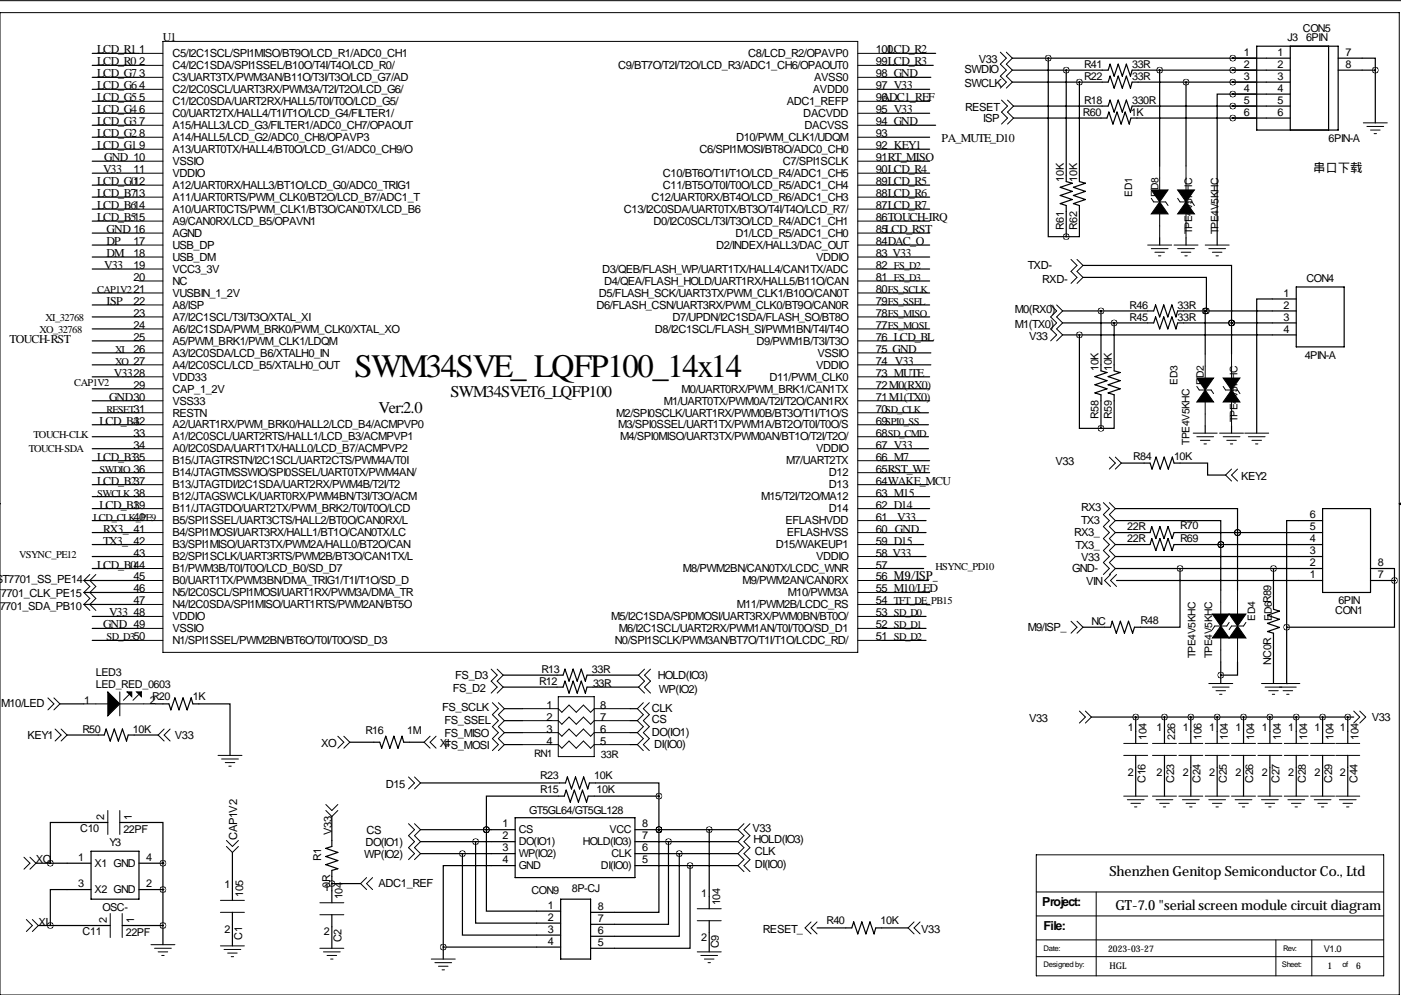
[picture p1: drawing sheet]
<svg xmlns="http://www.w3.org/2000/svg" width="297mm" height="211mm" viewBox="0 0 297 211" stroke-linecap="round" stroke-linejoin="round" font-family="sans-serif">
<defs><g id="words">
<text font-size="6.9" x="75.2" y="79.9">SWM34SVE_ LQFP100_14x14</text>
<g font-size="3.5">
<text x="80.3" y="87.5">Ver:2.0</text>
<text x="95.5" y="84.2">SWM34SVET6_LQFP100</text>
</g>
<g font-size="3">
<text x="235.2" y="185.8">Shenzhen Genitop Semiconductor Co., Ltd</text>
<text x="236.5" y="192.9">GT-7.0 &quot;serial screen module circuit diagram</text>
</g>
<g font-size="2.6">
<text x="278.4" y="36.5">串口下载</text>
<text x="221" y="192.2">Project:</text>
<text x="221.2" y="197.2">File:</text>
</g>
<g font-size="2.5">
<text x="20.6" y="11.3">LCD_R1</text>
<text x="34.5" y="8.8">U1</text>
<text x="20.6" y="13.9">LCD_R0</text>
<text x="20.6" y="16.4">LCD_G7</text>
<text x="20.6" y="21.5">LCD_G5</text>
<text x="20.6" y="18.9">LCD_G6</text>
<text x="186.9" y="21.5">ADC1_REF</text>
<text x="20.6" y="29.1">LCD_G2</text>
<text x="20.6" y="24">LCD_G4</text>
<text x="20.6" y="26.6">LCD_G3</text>
<text x="20.6" y="31.6">LCD_G1</text>
<text x="22.1" y="34.2">GND 10</text>
<text x="199.6" y="30.1">PA_MUTE_D10</text>
<text x="20.6" y="39.3">LCD_G012</text>
<text x="20.6" y="41.8">LCD_B713</text>
<text x="21.8" y="36.7">V33</text>
<text x="20.6" y="44.3">LCD_B614</text>
<text x="20.6" y="46.9">LCD_B515</text>
<text x="22.6" y="52">DP</text>
<text x="22.6" y="49.4">GND 16</text>
<text x="22.1" y="57">V33</text>
<text x="22.6" y="54.5">DM</text>
<text x="22.6" y="64.7">ISP</text>
<text x="2" y="72.8">TOUCH-RST</text>
<text x="24.1" y="79.9">V3328</text>
<text x="23.1" y="85">GND30</text>
<text x="21.1" y="90.1">LCD_B4</text>
<text x="20.6" y="97.7">LCD_B335</text>
<text x="20.6" y="102.8">LCD_B237</text>
<text x="21.1" y="107.8">LCD_B1</text>
<text x="21.8" y="112.9">RX3_ 41</text>
<text x="190.2" y="110.4">V33</text>
<text x="21.8" y="115.5">TX3_ 42</text>
<text x="20.6" y="120.5">LCD_B044</text>
<text x="23.1" y="130.7">V33</text>
<text x="21.8" y="133.2">GND 49</text>
</g>
<g font-size="2.4">
<text x="29.5" y="11.3">1</text>
<text x="185.7" y="11.3">100LCD_R2</text>
<text x="29.5" y="13.9">2</text>
<text x="29.5" y="16.4">3</text>
<text x="36.6" y="12.1">C5/I2C1SCL/SPI1MISO/BT9O/LCD_R1/ADC0_CH1</text>
<text x="36.6" y="14.6">C4/I2C1SDA/SPI1SSEL/B10O/T4I/T4O/LCD_R0/</text>
<text x="36.6" y="17.2">C3/UART3TX/PWM3AN/B11O/T3I/T3O/LCD_G7/AD</text>
<text x="131.1" y="14.6">C9/BT7O/T2I/T2O/LCD_R3/ADC1_CH6/OPAOUT0</text>
<text x="158.6" y="12.1">C8/LCD_R2/OPAVP0</text>
<text x="172.6" y="17.2">AVSS0</text>
<text x="185.7" y="13.9">99LCD_R3</text>
<text x="185.7" y="16.4">98 GND</text>
<text x="204.5" y="15.4">SWDIO</text>
<text x="207.5" y="13.3">V33</text>
<text x="29.5" y="18.9">4</text>
<text x="29.5" y="21.5">5</text>
<text x="36.6" y="19.7">C2/I2C0SCL/UART3RX/PWM3A/T2I/T2O/LCD_G6/</text>
<text x="36.6" y="22.3">C1/I2C0SDA/UART2RX/HALL5/T0I/T0O/LCD_G5/</text>
<text x="166.8" y="22.3">ADC1_REFP</text>
<text x="172.4" y="19.7">AVDD0</text>
<text x="185.7" y="18.9">97 V33</text>
<text x="185.7" y="21.5">96</text>
<text x="204.5" y="18.4">SWCLK</text>
<text x="204.6" y="23.5">RESET</text>
<text x="29.5" y="24">6</text>
<text x="29.5" y="26.6">7</text>
<text x="29.5" y="29.1">8</text>
<text x="36.6" y="24.8">C0/UART2TX/HALL4/T1I/T1O/LCD_G4/FILTER1/</text>
<text x="36.6" y="27.3">A15/HALL3/LCD_G3/FILTER1/ADC0_CH7/OPAOUT</text>
<text x="36.6" y="29.9">A14/HALL5/LCD_G2/ADC0_CH8/OPAVP3</text>
<text x="156.1" y="29.9">D10/PWM_CLK1/UDQM</text>
<text x="170.3" y="24.8">DACVDD</text>
<text x="170.6" y="27.3">DACVSS</text>
<text x="185.7" y="24">95 V33</text>
<text x="185.7" y="26.6">94 GND</text>
<text x="185.7" y="29.1">93</text>
<text x="208.4" y="25.8">ISP</text>
<text x="29.5" y="31.6">9</text>
<text x="36.6" y="32.4">A13/UART0TX/HALL4/BT0O/LCD_G1/ADC0_CH9/O</text>
<text x="36.6" y="35">VSSIO</text>
<text x="148.3" y="32.4">C6/SPI1MOSI/BT8O/ADC0_CH0</text>
<text x="166" y="35">C7/SPI1SCLK</text>
<text x="185.7" y="31.6">92 KEY1</text>
<text x="185.7" y="34.2">91RT_MISO</text>
<text x="28.3" y="36.7">11</text>
<text x="36.6" y="37.5">VDDIO</text>
<text x="36.6" y="40">A12/UART0RX/HALL3/BT1O/LCD_G0/ADC0_TRIG1</text>
<text x="140.6" y="37.5">C10/BT6O/T1I/T1O/LCD_R4/ADC1_CH5</text>
<text x="140.6" y="40">C11/BT5O/T0I/T0O/LCD_R5/ADC1_CH4</text>
<text x="185.7" y="36.7">90LCD_R4</text>
<text x="185.7" y="39.3">89LCD_R5</text>
<text x="185.7" y="41.8">88LCD_R6</text>
<text x="36.6" y="42.6">A11/UART0RTS/PWM_CLK0/BT2O/LCD_B7/ADC1_T</text>
<text x="36.6" y="45.1">A10/UART0CTS/PWM_CLK1/BT3O/CAN0TX/LCD_B6</text>
<text x="36.6" y="47.7">A9/CAN0RX/LCD_B5/OPAVN1</text>
<text x="132.3" y="45.1">C13/I2C0SDA/UART0TX/BT3O/T4I/T4O/LCD_R7/</text>
<text x="138.1" y="42.6">C12/UART0RX/BT4O/LCD_R6/ADC1_CH3</text>
<text x="138.5" y="47.7">D0/I2C0SCL/T3I/T3O/LCD_R4/ADC1_CH1</text>
<text x="185.7" y="44.3">87LCD_R7</text>
<text x="185.7" y="46.9">86TOUCH-IRQ</text>
<text x="28.3" y="52">17</text>
<text x="36.6" y="50.2">AGND</text>
<text x="36.6" y="52.7">USB_DP</text>
<text x="151.8" y="52.7">D2/INDEX/HALL3/DAC_OUT</text>
<text x="155.9" y="50.2">D1/LCD_R5/ADC1_CH0</text>
<text x="185.7" y="49.4">85LCD_RST</text>
<text x="185.7" y="52">84DAC_O</text>
<text x="28.3" y="54.5">18</text>
<text x="28.3" y="57">19</text>
<text x="28.3" y="59.6">20</text>
<text x="36.6" y="55.3">USB_DM</text>
<text x="36.6" y="57.8">VCC3_3V</text>
<text x="127.7" y="57.8">D3/QEB/FLASH_WP/UART1TX/HALL4/CAN1TX/ADC</text>
<text x="173" y="55.3">VDDIO</text>
<text x="185.7" y="54.5">83 V33</text>
<text x="185.7" y="57">82 FS_D2</text>
<text x="185.7" y="59.6">81 FS_D3</text>
<text x="217.9" y="57">TXD-</text>
<text x="28.3" y="64.7">22</text>
<text x="36.6" y="60.4">NC</text>
<text x="36.6" y="62.9">VUSBIN_1_2V</text>
<text x="36.6" y="65.4">A8/ISP</text>
<text x="126.4" y="65.4">D6/FLASH_CSN/UART3RX/PWM_CLK0/BT9O/CAN0R</text>
<text x="127" y="62.9">D5/FLASH_SCK/UART3TX/PWM_CLK1/B10O/CAN0T</text>
<text x="128.1" y="60.4">D4/QEA/FLASH_HOLD/UART1RX/HALL5/B11O/CAN</text>
<text x="185.7" y="62.1">80FS_SCLK</text>
<text x="185.7" y="64.7">79FS_SSEL</text>
<text x="221" y="60.1">RXD-</text>
<text x="28.3" y="67.2">23</text>
<text x="28.3" y="69.7">24</text>
<text x="36.6" y="68">A7/I2C1SCL/T3I/T3O/XTAL_XI</text>
<text x="36.6" y="70.5">A6/I2C1SDA/PWM_BRK0/PWM_CLK0/XTAL_XO</text>
<text x="138.8" y="70.5">D8/I2C1SCL/FLASH_SI/PWM1BN/T4I/T4O</text>
<text x="142.6" y="68">D7/UPDN/I2C1SDA/FLASH_SO/BT8O</text>
<text x="185.7" y="67.2">78FS_MISO</text>
<text x="185.7" y="69.7">77FS_MOSI</text>
<text x="215.1" y="66.4">M0(RX0)</text>
<text x="215.1" y="69.5">M1(TX0)</text>
<text x="28.3" y="72.3">25</text>
<text x="28.3" y="74.8">26</text>
<text x="36.6" y="73.1">A5/PWM_BRK1/PWM_CLK1/LDQM</text>
<text x="36.6" y="75.6">A3/I2C0SDA/LCD_B6/XTALH0_IN</text>
<text x="160.4" y="73.1">D9/PWM1B/T3I/T3O</text>
<text x="173.3" y="75.6">VSSIO</text>
<text x="185.7" y="72.3">76 LCD_BL</text>
<text x="185.7" y="74.8">75 GND</text>
<text x="185.7" y="77.4">74 V33</text>
<text x="218.2" y="72">V33</text>
<text x="28.3" y="82.4">29</text>
<text x="36.6" y="78.1">A4/I2C0SCL/LCD_B5/XTALH0_OUT</text>
<text x="36.6" y="80.7">VDD33</text>
<text x="36.6" y="83.2">CAP_1_2V</text>
<text x="144.5" y="83.2">M0/UART0RX/PWM_BRK1/CAN1TX</text>
<text x="163.1" y="80.7">D11/PWM_CLK0</text>
<text x="173" y="78.1">VDDIO</text>
<text x="185.7" y="79.9">73 MUTE</text>
<text x="185.7" y="82.4">72M0(RX0)</text>
<text x="36.6" y="85.8">VSS33</text>
<text x="36.6" y="88.3">RESTN</text>
<text x="130.7" y="88.3">M2/SPI0SCLK/UART1RX/PWM0B/BT3O/T1I/T1O/S</text>
<text x="140.7" y="85.8">M1/UART0TX/PWM0A/T2I/T2O/CAN1RX</text>
<text x="185.7" y="85">71M1(TX0)</text>
<text x="185.7" y="87.5">70SD_CLK</text>
<text x="28.3" y="90.1">32</text>
<text x="28.3" y="92.6">33</text>
<text x="28.3" y="95.1">34</text>
<text x="36.6" y="90.8">A2/UART1RX/PWM_BRK0/HALL2/LCD_B4/ACMPVP0</text>
<text x="36.6" y="93.4">A1/I2C0SCL/UART2RTS/HALL1/LCD_B3/ACMPVP1</text>
<text x="36.6" y="95.9">A0/I2C0SDA/UART1TX/HALL0/LCD_B7/ACMPVP2</text>
<text x="131.1" y="90.8">M3/SPI0SSEL/UART1TX/PWM1A/BT2O/T0I/T0O/S</text>
<text x="131.5" y="93.4">M4/SPI0MISO/UART3TX/PWM0AN/BT1O/T2I/T2O/</text>
<text x="173" y="95.9">VDDIO</text>
<text x="185.7" y="90.1">69SPI0_SS</text>
<text x="185.7" y="92.6">68SD_CMD</text>
<text x="185.7" y="95.1">67 V33</text>
<text x="36.6" y="98.5">B15/JTAGTRSTN/I2C1SCL/UART2CTS/PWM4A/T0I</text>
<text x="36.6" y="101">B14/JTAGTMSSWIO/SPI0SSEL/UART0TX/PWM4AN/</text>
<text x="166.7" y="98.5">M7/UART2TX</text>
<text x="175.8" y="101">D12</text>
<text x="185.7" y="97.7">66 M7</text>
<text x="185.7" y="100.2">65RST_WF</text>
<text x="223.8" y="98.7">V33</text>
<text x="263.1" y="101.7">KEY2</text>
<text x="28.3" y="107.8">39</text>
<text x="36.6" y="103.5">B13/JTAGTDI/I2C1SDA/UART2RX/PWM4B/T2I/T2</text>
<text x="36.6" y="106.1">B12/JTAGSWCLK/UART0RX/PWM4BN/T3I/T3O/ACM</text>
<text x="161.4" y="106.1">M15/T2I/T2O/MA12</text>
<text x="175.8" y="103.5">D13</text>
<text x="185.7" y="102.8">64WAKE_MCU</text>
<text x="185.7" y="105.3">63 M15</text>
<text x="185.7" y="107.8">62 D14</text>
<text x="28.3" y="110.4">40</text>
<text x="36.6" y="108.6">B11/JTAGTDO/UART2TX/PWM_BRK2/T0I/T0O/LCD</text>
<text x="36.6" y="111.2">B5/SPI1SSEL/UART3CTS/HALL2/BT0O/CAN0RX/L</text>
<text x="36.6" y="113.7">B4/SPI1MOSI/UART3RX/HALL1/BT1O/CAN0TX/LC</text>
<text x="166.5" y="111.2">EFLASHVDD</text>
<text x="166.8" y="113.7">EFLASHVSS</text>
<text x="175.8" y="108.6">D14</text>
<text x="185.7" y="110.4">61</text>
<text x="185.7" y="112.9">60 GND</text>
<text x="227.7" y="113.7">RX3_</text>
<text x="229.2" y="108.3">RX3</text>
<text x="229.2" y="111.1">TX3</text>
<text x="28.3" y="118">43</text>
<text x="36.6" y="116.2">B3/SPI1MISO/UART3TX/PWM2A/HALL0/BT2O/CAN</text>
<text x="36.6" y="118.8">B2/SPI1SCLK/UART3RTS/PWM2B/BT3O/CAN1TX/L</text>
<text x="164.5" y="116.2">D15/WAKEUP1</text>
<text x="173" y="118.8">VDDIO</text>
<text x="185.7" y="115.5">59 D15</text>
<text x="185.7" y="118">58 V33</text>
<text x="228" y="116.5">TX3_</text>
<text x="229.2" y="119">V33</text>
<text x="-1" y="123.6">ST7701_SS_PE14</text>
<text x="28.3" y="123.1">45</text>
<text x="28.3" y="125.6">46</text>
<text x="36.6" y="121.3">B1/PWM3B/T0I/T0O/LCD_B0/SD_D7</text>
<text x="36.6" y="123.9">B0/UART1TX/PWM3BN/DMA_TRIG1/T1I/T1O/SD_D</text>
<text x="144.8" y="121.3">M8/PWM2BN/CAN0TX/LCDC_WNR</text>
<text x="157.4" y="123.9">M9/PWM2AN/CAN0RX</text>
<text x="185.7" y="120.5">57</text>
<text x="185.7" y="123.1">56 M9/ISP_</text>
<text x="185.7" y="125.6">55 M10/LED</text>
<text x="227.3" y="121.3">GND-</text>
<text x="230.3" y="124.1">VIN</text>
<text x="-.1" y="129.4">7701_SDA_PB10</text>
<text x=".2" y="126.6">7701_CLK_PE15</text>
<text x="28.3" y="128.2">47</text>
<text x="28.3" y="130.7">48</text>
<text x="36.6" y="126.4">N5/I2C0SCL/SPI1MOSI/UART1RX/PWM3A/DMA_TR</text>
<text x="36.6" y="128.9">N4/I2C0SDA/SPI1MISO/UART1RTS/PWM2AN/BT5O</text>
<text x="36.6" y="131.5">VDDIO</text>
<text x="129.6" y="131.5">M5/I2C1SDA/SPI0MOSI/UART3RX/PWM0BN/BT0O/</text>
<text x="156.2" y="128.9">M11/PWM2B/LCDC_RS</text>
<text x="167.1" y="126.4">M10/PWM3A</text>
<text x="185.7" y="128.2">54 TFT_DE_PB15</text>
<text x="185.7" y="130.7">53 SD_D0</text>
<text x="36.6" y="134">VSSIO</text>
<text x="36.6" y="136.6">N1/SPI1SSEL/PWM2BN/BT6O/T0I/T0O/SD_D3</text>
<text x="130.4" y="136.6">N0/SPI1SCLK/PWM3AN/BT7O/T1I/T1O/LCDC_RD/</text>
<text x="131.2" y="134">M6/I2C1SCL/UART2RX/PWM1AN/T0I/T0O/SD_D1</text>
<text x="185.7" y="133.2">52 SD_D1</text>
<text x="185.7" y="135.8">51 SD_D2</text>
<text x="217.9" y="133.7">M9/ISP_</text>
<text x="96.5" y="143.9">FS_D3</text>
<text x="139.4" y="143.9">HOLD(IO3)</text>
<text x=".3" y="149.8">M10/LED</text>
<text x="96" y="146.7">FS_D2</text>
<text x="139.7" y="147">WP(IO2)</text>
<text x="93.7" y="150.8">FS_SCLK</text>
<text x="94.2" y="153.6">FS_SSEL</text>
<text x="115.9" y="150.3">1</text>
<text x="115.9" y="152.8">2</text>
<text x="115.9" y="155.3">3</text>
<text x="127.3" y="155.3">6</text>
<text x="127.3" y="152.8">7</text>
<text x="127.3" y="150.3">8</text>
<text x="138.2" y="153.3">CS</text>
<text x="138.2" y="151">CLK</text>
<text x="218.2" y="153">V33</text>
<text x="290.8" y="152.8">V33</text>
<text x="5.8" y="156.6">KEY1</text>
<text x="37.1" y="156.6">V33</text>
<text x="68.1" y="158.4">XO</text>
<text x="93.2" y="158.4">XIFS_MOSI</text>
<text x="94.2" y="156.4">FS_MISO</text>
<text x="115.9" y="157.9">4</text>
<text x="127.3" y="157.9">5</text>
<text x="138.2" y="156.1">DO(IO1)</text>
<text x="138.7" y="158.6">DI(IO0)</text>
<text x="81.8" y="167">D15</text>
<text x="50.3" y="178.1" transform="rotate(-90 50.3 178.1)">CAP1V2</text>
<text x="70.4" y="177.1" transform="rotate(-90 70.4 177.1)">V33</text>
<text x="77.5" y="179.5">DO(IO1)</text>
<text x="77.7" y="176.9">CS</text>
<text x="159.5" y="176.4">V33</text>
<text x="159.8" y="178.7">HOLD(IO3)</text>
<text x="7.6" y="183">XO</text>
<text x="77.2" y="182">WP(IO2)</text>
<text x="160" y="181.2">CLK</text>
<text x="160" y="184">DI(IO0)</text>
<text x="80.3" y="188.1">ADC1_REF</text>
<text x="8.1" y="196.2">XI</text>
<text x="161.8" y="197.8">RESET_</text>
<text x="195.3" y="197.8">V33</text>
</g>
<g font-size="2.3">
<text x="263.7" y="11.8">1</text>
<text x="270.8" y="11.8">1</text>
<text x="272.9" y="8.8">J3</text>
<text x="276.2" y="6.7">CON5</text>
<text x="276.9" y="8.8">6PIN</text>
<text x="285.2" y="11.8">7</text>
<text x="229.9" y="16.9">R22</text>
<text x="229.9" y="14.4">R41</text>
<text x="240" y="16.9">33R</text>
<text x="240" y="14.4">33R</text>
<text x="263.7" y="14.4">2</text>
<text x="263.7" y="16.9">3</text>
<text x="270.8" y="14.4">2</text>
<text x="270.8" y="16.9">3</text>
<text x="285.2" y="14.4">8</text>
<text x="229.9" y="22">R18</text>
<text x="240" y="22">330R</text>
<text x="263.7" y="19.4">4</text>
<text x="263.7" y="22">5</text>
<text x="270.8" y="19.4">4</text>
<text x="270.8" y="22">5</text>
<text x="229.6" y="24.5">R60</text>
<text x="239.8" y="24.5">1K</text>
<text x="263.7" y="24.5">6</text>
<text x="270.8" y="24.5">6</text>
<text x="281.7" y="30.1">6PIN-A</text>
<text x="225.6" y="38.5" transform="rotate(-90 225.6 38.5)">10K</text>
<text x="228.3" y="38.5" transform="rotate(-90 228.3 38.5)">10K</text>
<text x="225.6" y="48.7" transform="rotate(-90 225.6 48.7)">R61</text>
<text x="228.3" y="48.7" transform="rotate(-90 228.3 48.7)">R62</text>
<text x="277" y="59.8">CON4</text>
<text x="239.5" y="65.4">R46</text>
<text x="249.7" y="65.4">33R</text>
<text x="272.1" y="62.9">1</text>
<text x="272.1" y="65.4">2</text>
<text x="239.5" y="68">R45</text>
<text x="249.7" y="68">33R</text>
<text x="272.1" y="68">3</text>
<text x="272.1" y="70.5">4</text>
<text x="276.6" y="76.1">4PIN-A</text>
<text x="232.9" y="78.6" transform="rotate(-90 232.9 78.6)">10K</text>
<text x="235.7" y="78.6" transform="rotate(-90 235.7 78.6)">10K</text>
<text x="232.9" y="88.8" transform="rotate(-90 232.9 88.8)">R58</text>
<text x="235.7" y="88.8" transform="rotate(-90 235.7 88.8)">R59</text>
<text x="240.3" y="97.4">R84</text>
<text x="248.9" y="97.4">10K</text>
<text x="239" y="112.4">22R</text>
<text x="250.2" y="112.2">R70</text>
<text x="277.7" y="112.4">5</text>
<text x="277.7" y="109.9">6</text>
<text x="239" y="115">22R</text>
<text x="250.2" y="115">R69</text>
<text x="277.7" y="117.5">3</text>
<text x="277.7" y="114.9">4</text>
<text x="277.7" y="122.6">1</text>
<text x="277.7" y="120">2</text>
<text x="292.1" y="122.6">7</text>
<text x="292.1" y="120">8</text>
<text x="283.1" y="130.2">CON1</text>
<text x="283.8" y="128.2">6PIN</text>
<text x="231.4" y="132.5">NC</text>
<text x="241.8" y="132.2">R48</text>
<text x="20.3" y="143.4">LED3</text>
<text x="114.8" y="142.6">R13</text>
<text x="125.5" y="142.6">33R</text>
<text x="269.5" y="140.9" transform="rotate(-90 269.5 140.9)">NC0R</text>
<text x="17.9" y="149.2">1</text>
<text x="20.3" y="145.9">LED_RED_0603</text>
<text x="31.7" y="149.2">2</text>
<text x="32.2" y="148.5">R20</text>
<text x="40.9" y="148.5">1K</text>
<text x="114.3" y="145.2">R12</text>
<text x="125.7" y="145.7">33R</text>
<text x="17.5" y="155.5">R50</text>
<text x="28.2" y="155.5">10K</text>
<text x="77.5" y="155.6">R16</text>
<text x="86.4" y="155.6">1M</text>
<text x="239.1" y="155.1">1</text>
<text x="245.2" y="155.1">1</text>
<text x="250.8" y="155.1">1</text>
<text x="256.4" y="155.1">1</text>
<text x="262" y="155.1">1</text>
<text x="267.5" y="155.1">1</text>
<text x="273.1" y="155.1">1</text>
<text x="278.7" y="155.1">1</text>
<text x="284.1" y="155.1">1</text>
<text x="243.1" y="156.9" transform="rotate(-90 243.1 156.9)">104</text>
<text x="249.2" y="156.9" transform="rotate(-90 249.2 156.9)">226</text>
<text x="254.8" y="156.9" transform="rotate(-90 254.8 156.9)">106</text>
<text x="260.4" y="156.9" transform="rotate(-90 260.4 156.9)">104</text>
<text x="265.9" y="156.9" transform="rotate(-90 265.9 156.9)">104</text>
<text x="271.5" y="156.9" transform="rotate(-90 271.5 156.9)">104</text>
<text x="277.1" y="156.9" transform="rotate(-90 277.1 156.9)">104</text>
<text x="282.7" y="156.9" transform="rotate(-90 282.7 156.9)">104</text>
<text x="288" y="156.9" transform="rotate(-90 288 156.9)">104</text>
<text x="114.5" y="165.2">R23</text>
<text x="126" y="165.2">10K</text>
<text x="239.1" y="164.5">2</text>
<text x="242.8" y="166" transform="rotate(-90 242.8 166)">C16</text>
<text x="245.2" y="164.5">2</text>
<text x="248.9" y="166" transform="rotate(-90 248.9 166)">C23</text>
<text x="250.8" y="164.5">2</text>
<text x="254.5" y="166" transform="rotate(-90 254.5 166)">C24</text>
<text x="256.4" y="164.5">2</text>
<text x="260.1" y="166" transform="rotate(-90 260.1 166)">C25</text>
<text x="262" y="164.5">2</text>
<text x="265.7" y="166" transform="rotate(-90 265.7 166)">C26</text>
<text x="267.5" y="164.5">2</text>
<text x="271.3" y="166" transform="rotate(-90 271.3 166)">C27</text>
<text x="273.1" y="164.5">2</text>
<text x="276.9" y="166" transform="rotate(-90 276.9 166)">C28</text>
<text x="278.7" y="164.5">2</text>
<text x="282.5" y="166" transform="rotate(-90 282.5 166)">C29</text>
<text x="284.1" y="164.5">2</text>
<text x="287.8" y="166" transform="rotate(-90 287.8 166)">C44</text>
<text x="22.1" y="173.9" transform="rotate(-90 22.1 173.9)">2</text>
<text x="27.9" y="173.9" transform="rotate(-90 27.9 173.9)">1</text>
<text x="112.2" y="172.6">GT5GL64/GT5GL128</text>
<text x="114.5" y="168">R15</text>
<text x="126.5" y="168">10K</text>
<text x="17" y="176.4">C10</text>
<text x="23.2" y="179.5">Y3</text>
<text x="26.2" y="176.7">22PF</text>
<text x="106.5" y="175.4">1</text>
<text x="106.5" y="177.9">2</text>
<text x="110" y="176.7">CS</text>
<text x="110" y="179.2">DO(IO1)</text>
<text x="123.6" y="179.2">HOLD(IO3)</text>
<text x="129.2" y="176.7">VCC</text>
<text x="136.1" y="175.4">8</text>
<text x="136.1" y="177.9">7</text>
<text x="16.6" y="182.5">1</text>
<text x="20.1" y="183.8">X1 GND</text>
<text x="31" y="182.5">4</text>
<text x="68.1" y="182.5" transform="rotate(-90 68.1 182.5)">R1</text>
<text x="106.5" y="180.5">3</text>
<text x="106.5" y="183">4</text>
<text x="110" y="181.8">WP(IO2)</text>
<text x="110" y="184.3">GND</text>
<text x="127.4" y="184.3">DI(IO0)</text>
<text x="129.6" y="181.8">CLK</text>
<text x="136.1" y="180.5">6</text>
<text x="136.1" y="183">5</text>
<text x="16.6" y="188.1">3</text>
<text x="20.1" y="189.4">X2 GND</text>
<text x="31" y="188.1">2</text>
<text x="47.6" y="188.4">1</text>
<text x="51.6" y="190.1" transform="rotate(-90 51.6 190.1)">105</text>
<text x="68.7" y="188.9">1</text>
<text x="70" y="188.2" transform="rotate(-90 70 188.2)">0R</text>
<text x="72.6" y="190.6" transform="rotate(-90 72.6 190.6)">104</text>
<text x="112.7" y="189.6">CON9</text>
<text x="121.2" y="189.1">8P-CJ</text>
<text x="148.7" y="190.1">1</text>
<text x="152.7" y="191.9" transform="rotate(-90 152.7 191.9)">104</text>
<text x="21.7" y="193.2">OSC-</text>
<text x="22.6" y="195.7" transform="rotate(-90 22.6 195.7)">2</text>
<text x="28.4" y="195.7" transform="rotate(-90 28.4 195.7)">1</text>
<text x="47.6" y="197.8">2</text>
<text x="116.2" y="192.7">1</text>
<text x="116.2" y="195.2">2</text>
<text x="116.2" y="197.8">3</text>
<text x="126.7" y="192.9">8</text>
<text x="126.7" y="195.5">7</text>
<text x="175.2" y="196">R40</text>
<text x="186.7" y="196">10K</text>
<text x="17.5" y="198.3">C11</text>
<text x="26.7" y="198.5">22PF</text>
<text x="51.3" y="199.3" transform="rotate(-90 51.3 199.3)">C1</text>
<text x="68.7" y="198.3">2</text>
<text x="72.4" y="199.8" transform="rotate(-90 72.4 199.8)">C2</text>
<text x="116.2" y="200.3">4</text>
<text x="126.7" y="198">6</text>
<text x="126.7" y="200.5">5</text>
<text x="148.7" y="199.5">2</text>
<text x="152.4" y="201.1" transform="rotate(-90 152.4 201.1)">C9</text>
</g>
<g font-size="2.2">
<text x="240" y="41.7" transform="rotate(-90 240 41.7)">ED1</text>
<text x="245.6" y="41.7" transform="rotate(-90 245.6 41.7)">ED8</text>
<text x="252.7" y="49.6" transform="rotate(-90 252.7 49.6)">TPE4V5KHC</text>
<text x="258.3" y="49.6" transform="rotate(-90 258.3 49.6)">TPE4V5KHC</text>
<text x="20.6" y="62.1">CAP1V221</text>
<text x="8.4" y="70.5">XO_32768</text>
<text x="9.7" y="68">XI_32768</text>
<text x="24.4" y="74.8">XI</text>
<text x="24.4" y="77.4">XO 27</text>
<text x="15.7" y="81.9">CAP1V2</text>
<text x="249.7" y="81.6" transform="rotate(-90 249.7 81.6)">ED3</text>
<text x="255.3" y="81.6" transform="rotate(-90 255.3 81.6)">ED2</text>
<text x="22.6" y="87.5">RESET31</text>
<text x="262.4" y="89.5" transform="rotate(-90 262.4 89.5)">TPE4V5KHC</text>
<text x="6.1" y="95.9">TOUCH-SDA</text>
<text x="7.1" y="92.9">TOUCH-CLK</text>
<text x="252.2" y="94.3" transform="rotate(-90 252.2 94.3)">TPE4V5KHC</text>
<text x="21.1" y="100.2">SWDIO 36</text>
<text x="20.6" y="105.3">SWCLK 38</text>
<text x="19.8" y="110.4">LCD_CLK_PE9</text>
<text x="4.1" y="118.3">VSYNC_PE12</text>
<text x="198.4" y="120.8">HSYNC_PD10</text>
<text x="266.1" y="131.6" transform="rotate(-90 266.1 131.6)">ED4</text>
<text x="269.7" y="131.6" transform="rotate(-90 269.7 131.6)">ED6R89</text>
<text x="22.6" y="135.8">SD_D350</text>
<text x="253.4" y="139.5" transform="rotate(-90 253.4 139.5)">TPE4V5KHC</text>
<text x="257" y="139.5" transform="rotate(-90 257 139.5)">TPE4V5KHC</text>
<text x="113.2" y="160.4">RN1</text>
<text x="127.4" y="160.7">33R</text>
</g>
<g font-size="2">
<text x="235" y="201.8">2023-03-27</text>
<text x="280.7" y="201.8">V1.0</text>
<text x="235.2" y="205.4">HGL</text>
<text x="281.4" y="205.4">1</text>
<text x="287.5" y="205.4">6</text>
</g>
<g font-size="1.6">
<text x="221.2" y="201.6">Date:</text>
<text x="272" y="201.6">Rev:</text>
<text x="221.2" y="205.1">Designed by:</text>
<text x="271.8" y="205.1">Sheet:</text>
<text x="284.6" y="205.1">of</text>
</g>
</g></defs>
<g fill="none" stroke="#000" stroke-width=".21">
<path d="M0 .1h297.1M0 2.7h296.7v208.3h-296.7zM29.5 11.3h5M29.5 13.9h5M29.5 16.4h5M29.5 18.9h5M34.5 8.8h147.4v129.5h-147.4zM181.9 11.3h5M181.9 13.9h5M181.9 16.4h5M181.9 18.9h5M212.1 11.1l1.3 1.2-1.3 1.3 1.3 1.3-1.3 1.2 1.3 1.3-1.3 1.3"/>
<path d="M213.4 11.1l1.2 1.2-1.2 1.3 1.2 1.3-1.2 1.2 1.2 1.3-1.2 1.3M29.5 21.5h5M29.5 24h5M29.5 26.6h5M29.5 29.1h5M29.5 31.6h5M29.5 34.2h5M29.5 36.7h5M29.5 39.3h5M181.9 21.5h5M181.9 24h5M181.9 26.6h5"/>
<path d="M181.9 29.1h5M181.9 31.6h5M181.9 34.2h5M181.9 36.7h5M181.9 39.3h5M212.3 21.2l1.3 1.3-1.3 1.3 1.3 1.2-1.3 1.3M213.6 21.2l1.3 1.3-1.3 1.3 1.3 1.2-1.3 1.3M245.9 35.2v5.1M251.5 35.2v5.1M289.1 26h5M289.8 26.8h3.6M290.6 27.6h2"/>
<path d="M291.3 28.3h.5M29.5 41.8h5M29.5 44.3h5M29.5 46.9h5M29.5 49.4h5M29.5 52h5M29.5 54.5h5M29.5 57h5M29.5 59.6h5M181.9 41.8h5M181.9 44.3h5M181.9 46.9h5"/>
<path d="M181.9 49.4h5M181.9 52h5M181.9 54.5h5M181.9 57h5M181.9 59.6h5M227.1 55l1.2 1.3-1.2 1.2 1.2 1.3-1.2 1.3M228.3 55l1.3 1.3-1.3 1.2 1.3 1.3-1.3 1.3M243.3 52h5.1M244.1 42.1l.5 .7h2.5l.5 .8M244.1 52.7h3.5M244.9 53.5h2M245.6 54.2h.5"/>
<path d="M245.9 45.4v5M248.9 52h5.1M249.7 42.1l.5 .7h2.5l.5 .8M249.7 52.7h3.5M250.4 53.5h2.1M251.2 54.2h.5M251.5 45.4v5M255.5 52h5.1M256.3 52.7h3.5M257 53.5h2.1M257.8 54.2h.5M29.5 62.1h5"/>
<path d="M29.5 64.7h5M29.5 67.2h5M29.5 69.7h5M29.5 72.3h5M29.5 74.8h5M29.5 77.4h5M29.5 79.9h5M181.9 62.1h5M181.9 64.7h5M181.9 67.2h5M181.9 69.7h5M181.9 72.3h5"/>
<path d="M181.9 74.8h5M181.9 77.4h5M181.9 79.9h5M222.8 64.7l1.2 1.2-1.2 1.3 1.2 1.3-1.2 1.2 1.2 1.3-1.2 1.3M224 64.7l1.3 1.2-1.3 1.3 1.3 1.3-1.3 1.2 1.3 1.3-1.3 1.3M255.5 75.1v5.1M261.1 75.1v5.1M29.5 82.4h5M29.5 85h5M29.5 87.5h5M29.5 90.1h5M29.5 92.6h5"/>
<path d="M29.5 95.1h5M29.5 97.7h5M181.9 82.4h5M181.9 85h5M181.9 87.5h5M181.9 90.1h5M181.9 92.6h5M181.9 95.1h5M181.9 97.7h5M235.2 96.9l1.3 1.3-1.3 1.3M236.5 96.9l1.2 1.3-1.2 1.3M253 91.8h5.1"/>
<path d="M253.7 81.9l.6 .8h2.5l.5 .8M253.7 92.6h3.6M254.5 93.4h2M255.3 94.1h.5M255.5 85.2v5.1M258.6 91.8h5.1M259.3 81.9l.5 .8h2.6l.5 .8M259.3 92.6h3.6M260.1 93.4h2M260.9 94.1h.5M261.1 85.2v5.1M261.1 99.5l-1.3 1.2 1.3 1.3"/>
<path d="M262.4 99.5l-1.3 1.2 1.3 1.3M263.9 91.8h5.1M264.7 92.6h3.5M265.4 93.4h2.1M266.2 94.1h.5M-.1 106.8h.1M29.5 100.2h5M29.5 102.8h5M29.5 105.3h5M29.5 107.8h5M29.5 110.4h5M29.5 112.9h5"/>
<path d="M29.5 115.5h5M29.5 118h5M181.9 100.2h5M181.9 102.8h5M181.9 105.3h5M181.9 107.8h5M181.9 110.4h5M181.9 112.9h5M181.9 115.5h5M181.9 118h5M233.9 106.6l1.3 1.2-1.3 1.3 1.3 1.3-1.3 1.2 1.3 1.3-1.3 1.3 1.3 1.3-1.3 1.2 1.3 1.3-1.3 1.3 1.3 1.2-1.3 1.3M235.2 106.6l1.3 1.2-1.3 1.3 1.3 1.3-1.3 1.2 1.3 1.3-1.3 1.3 1.3 1.3-1.3 1.2 1.3 1.3-1.3 1.3 1.3 1.2-1.3 1.3"/>
<path d="M296.7 106.8h.4M296.7 106.8l.4 .2M297.1 106.6l-.4 .2M19 121.8l-1.2 1.3 1.2 1.2-1.2 1.3 1.2 1.3-1.2 1.3 1.2 1.2M20.3 121.8l-1.3 1.3 1.3 1.2-1.3 1.3 1.3 1.3-1.3 1.3 1.3 1.2M29.5 120.5h5M29.5 123.1h5M29.5 125.6h5M29.5 128.2h5M29.5 130.7h5M29.5 133.2h5M29.5 135.8h5"/>
<path d="M181.9 120.5h5M181.9 123.1h5M181.9 125.6h5M181.9 128.2h5M181.9 130.7h5M181.9 133.2h5M181.9 135.8h5M227.1 131.7l1.2 1.3-1.2 1.3M228.3 131.7l1.3 1.3-1.3 1.3M235.5 121.8l-1.3 1.3 1.3 1.2M236.7 121.8l-1.2 1.3 1.2 1.2M258.8 125.1v5.1"/>
<path d="M258.8 135.3v5M260.6 132l-.5 .7h-2.5l-.6 .8M262.4 125.1v5.1M262.4 135.3v5M264.2 132l-.5 .7h-2.6l-.5 .8M10.2 148l1.2 1.2-1.2 1.3M11.4 148l1.3 1.2-1.3 1.3M11.7 154.6l1.3 1.2-1.3 1.3M13 154.6l1.2 1.2-1.2 1.3M17.8 149.2h5.1M25.4 146.7v5.1M25.4 149.2h7.6"/>
<path d="M27.4 147.2l-1.2 1.3M29.5 147.2l-1.3 1.3M34.8 154.6l-1.3 1.2 1.3 1.3M36.1 154.6l-1.3 1.2 1.3 1.3M71.6 156.1l1.3 1.3-1.3 1.2M72.9 156.1l1.3 1.3-1.3 1.2M91.2 156.1l-1.3 1.3 1.3 1.2M92.5 156.1l-1.3 1.3 1.3 1.2M104.1 141.9l1.3 1.2-1.3 1.3 1.3 1.3-1.3 1.3M104.4 149l1.3 1.3-1.3 1.2 1.3 1.3-1.3 1.3 1.3 1.2-1.3 1.3 1.3 1.3-1.3 1.2M105.4 141.9l1.3 1.2-1.3 1.3 1.3 1.3-1.3 1.3M105.7 149l1.2 1.3-1.2 1.2 1.2 1.3-1.2 1.3 1.2 1.2-1.2 1.3 1.2 1.3-1.2 1.2"/>
<path d="M110.7 150.3h7.7l.7 .7 1.5-1.5 1.6 1.5 1.5-1.5 1.5 1.5 .8-.7h7.6M110.7 152.8h7.7l.7 .8 1.5-1.6 1.6 1.6 1.5-1.6 1.5 1.6 .8-.8h7.6M110.7 155.3h7.7l.7 .8 1.5-1.5 1.6 1.5 1.5-1.5 1.5 1.5 .8-.8h7.6M110.7 157.9h7.7l.7 .7 1.5-1.5 1.6 1.5 1.5-1.5 1.5 1.5 .8-.7h7.6M118.4 147.7h7.6v12.7h-7.6zM136.4 149l-1.3 1.3 1.3 1.2-1.3 1.3 1.3 1.3-1.3 1.2 1.3 1.3-1.3 1.3 1.3 1.2M136.7 141.9l-1.3 1.2 1.3 1.3-1.3 1.3 1.3 1.3M137.7 149l-1.3 1.3 1.3 1.2-1.3 1.3 1.3 1.3-1.3 1.2 1.3 1.3-1.3 1.3 1.3 1.2M137.9 141.9l-1.2 1.2 1.2 1.3-1.2 1.3 1.2 1.3M228.9 150.8l1.2 1.2-1.2 1.3M230.1 150.8l1.3 1.2-1.3 1.3M238.3 157.6h5"/>
<path d="M244.3 157.6h5.1M249.9 157.6h5.1M255.5 157.6h5.1M256.3 144.9h5.1M257 145.7h3.6M257.8 146.4h2M258.6 147.2h.5M261.1 157.6h5.1M266.7 157.6h5.1M267.5 144.9h8.1M268.2 145.7h6.6M269 146.4h2"/>
<path d="M269.7 147.2h.6M272 146.4h2.1M272.3 157.6h5.1M272.8 147.2h.5M277.9 157.6h5.1M283.2 157.6h5.1M287 150.8l1.3 1.2-1.3 1.3M288.3 150.8l1.3 1.2-1.3 1.3M22.9 171.8v5.1M25.4 171.8v5.1M46.2 160.2h5.1M47 160.9h3.5"/>
<path d="M47.8 161.7h2M48 179.5l1.3 1.2 1.2-1.2M48 178.2l1.3 1.3 1.2-1.3M48.5 162.4h.5M69.1 171.8l1.3 1.3 1.2-1.3M69.1 170.6l1.3 1.2 1.2-1.2M86.6 174.6l1.3 1.3-1.3 1.3 1.3 1.2-1.3 1.3 1.3 1.3-1.3 1.3M86.6 164.7l1.3 1.3-1.3 1.3M87.9 174.6l1.3 1.3-1.3 1.3 1.3 1.2-1.3 1.3 1.3 1.3-1.3 1.3M87.9 164.7l1.3 1.3-1.3 1.3M157.7 174.6l-1.2 1.3 1.2 1.3-1.2 1.2 1.2 1.3-1.2 1.3 1.2 1.3-1.2 1.2 1.2 1.3M159 174.6l-1.3 1.3 1.3 1.3-1.3 1.2 1.3 1.3-1.3 1.3 1.3 1.3-1.3 1.2 1.3 1.3"/>
<path d="M238.3 160.2h5M238.3 168.8h5M239 169.6h3.6M239.8 170.3h2M240.5 171.1h.5M244.3 160.2h5.1M244.3 168.8h5.1M245.1 169.6h3.6M245.9 170.3h2M246.6 171.1h.5M249.9 160.2h5.1M249.9 168.8h5.1"/>
<path d="M250.7 169.6h3.6M251.5 170.3h2M252.2 171.1h.5M255.5 160.2h5.1M255.5 168.8h5.1M256.3 169.6h3.5M257 170.3h2.1M257.8 171.1h.5M261.1 160.2h5.1M261.1 168.8h5.1M261.9 169.6h3.5M262.6 170.3h2.1"/>
<path d="M263.4 171.1h.5M266.7 160.2h5.1M266.7 168.8h5.1M267.5 169.6h3.5M268.2 170.3h2.1M269 171.1h.5M272.3 160.2h5.1M272.3 168.8h5.1M273 169.6h3.6M273.8 170.3h2M274.6 171.1h.5M277.9 160.2h5.1"/>
<path d="M277.9 168.8h5.1M278.6 169.6h3.6M279.4 170.3h2M280.2 171.1h.5M283.2 160.2h5.1M283.2 168.8h5.1M284 169.6h3.5M284.7 170.3h2.1M285.5 171.1h.5M5.1 181.8l1.2 1.2-1.2 1.3M5.6 195l1.3 1.2-1.3 1.3M6.3 181.8l1.3 1.2-1.3 1.3"/>
<path d="M6.9 195l1.2 1.2-1.2 1.3M23.4 193.7v5.1M25.9 193.7v5.1M46.7 190.9h5.1M46.7 193.4h5.1M67.8 191.4h5.1M67.8 193.9h5.1M77.7 186.1l-1.2 1.2 1.2 1.3M79 186.1l-1.3 1.2 1.3 1.3M147.8 192.7h5.1M147.8 195.2h5.1M172 195.5l-1.3 1.2 1.3 1.3"/>
<path d="M173.2 195.5l-1.2 1.2 1.2 1.3M193.8 195.5l-1.3 1.2 1.3 1.3M195.1 195.5l-1.3 1.2 1.3 1.3M219.7 199.3h73.7M219.7 194.2h73.7M219.7 181.2h73.7v25.7h-73.7zM219.7 189.1h73.7M232.4 189.1v17.8M270.5 199.3v7.6M278.1 199.3v7.6M32 200.3h5.1M32.8 201.1h3.5"/>
<path d="M33.5 201.8h2.1M34.3 202.6h.5M46.7 200.5h5.1M47.5 201.3h3.6M48.3 202.1h2M49 202.8h.5M67.8 201.1h5.1M68.6 201.8h3.5M69.3 202.6h2.1M70.1 203.3h.5M91.4 203.3h5.1M92.2 204.1h3.6"/>
<path d="M93 204.9h2M93.7 205.6h.5M147.8 201.8h5.1M148.6 202.6h3.5M149.4 203.3h2M150.1 204.1h.5M219.7 202.8h73.7"/>
</g>
<g fill="none" stroke="#000" stroke-width=".25">
<path d="M19.6 18.9h9.9M19.6 16.4h9.9M19.6 11.3h9.9M19.6 13.9h9.9M186.9 18.9h10.2M186.9 16.4h10.5M186.9 11.3h11.5M186.9 13.9h11M214.6 17.4h20.3l.5-1.3 .8 2.6 .9-2.6 .8 2.6 .9-2.6 .9 2.6 .3-1.3h33.6M214.6 14.9h20.3l.5-1.3 .8 2.5 .9-2.5 .8 2.5 .9-2.5 .9 2.5 .3-1.2h33.6M214.6 12.3h59M222.2 12.3v37.9h3.9"/>
<path d="M226.1 14.9v23.6l1.2 .4-2.5 .8 2.5 .9-2.5 .8 2.5 .9-2.5 .9 1.3 .4v6.6M228.9 17.4v21.1l1.2 .4-2.5 .8 2.5 .9-2.5 .8 2.5 .9-2.5 .9 1.3 .4v6.6h-2.8M245.9 14.9v20.3M251.5 17.4v17.8M261.4 20h-3.3v32M261.4 12.3h.1M261.4 14.9h.1M261.4 17.4h.1M261.4 20h.1M261.4 20h12.2M266.4 9.8h17.3v17.8h-17.3zM273.6 9.8v17.8"/>
<path d="M281.7 9.8v17.8M283.7 12.3h7.9v2.6M283.7 14.9h7.9M291.6 14.9v11.1M19.6 36.7h9.9M19.6 39.3h9.9M19.6 24h9.9M19.6 21.5h9.9M19.6 29.1h9.9M19.6 31.6h9.9M19.6 26.6h9.9M19.6 34.2h9.9"/>
<path d="M186.9 36.7h10.2M186.9 39.3h10.2M186.9 24h10.2M186.9 21.5h10.2M186.9 29.1h10.2M186.9 31.6h10.2M186.9 26.6h11.5M186.9 34.2h10.2M214.9 22.5h20l.5-1.3 .8 2.6 .9-2.6 .8 2.6 .9-2.6 .9 2.6 .3-1.3h33.6M214.9 25h19.8l.4-1.2 .9 2.5 .8-2.5 .9 2.5 .9-2.5 .8 2.5 .4-1.3h33.8M261.4 25h.1M261.4 22.5h.1"/>
<path d="M19.6 57h9.9M19.6 49.4h9.9M19.6 46.9h9.9M19.6 52h9.9M19.6 41.8h9.9M19.6 44.3h9.9M19.6 54.5h9.9M186.9 59.6h10.2M186.9 57h10.2M186.9 49.4h10.2M186.9 46.9h10.2M186.9 52h10.2"/>
<path d="M186.9 41.8h10.2M186.9 44.3h10.2M186.9 54.5h10.2M229.6 58.8h26.2v7.1M229.6 56.3h31.5v12.2M245.9 50.4v1.6M251.5 50.4v1.6M19.6 74.8h9.9M19.6 72.3h9.9M19.6 77.4h9.9M19.6 69.7h9.9M19.6 64.7h9.9"/>
<path d="M19.6 67.2h9.9M19.6 62.1h9.9M19.6 79.9h9.9M186.9 74.8h10.5M186.9 72.3h11M186.9 77.4h10.5M186.9 69.7h10.2M186.9 64.7h10.2M186.9 67.2h10.2M186.9 62.1h10.2M186.9 79.9h10.2M225.3 68.5h19.3l.4-1.3 .9 2.5 .8-2.5 .9 2.5 .9-2.5 .8 2.5 .4-1.2h25.1"/>
<path d="M225.3 65.9h19.3l.4-1.2 .9 2.5 .8-2.5 .9 2.5 .9-2.5 .8 2.5 .4-1.3h25.1M225.3 71h49.5M228.9 71v19.8h4.5M233.4 65.9v12.7l1.3 .4-2.5 .8 2.5 .9-2.5 .9 2.5 .8-2.5 .9 1.2 .4v7.1M236.2 68.5v10.1l1.3 .4-2.6 .8 2.6 .9-2.6 .9 2.6 .8-2.6 .9 1.3 .4v7.1h-2.8M255.5 65.9v9.2M261.1 68.5h.1M261.1 68.5v6.6M274.8 63.4h-8.4v28.4M274.8 60.8h10.2v12.7h-10.2zM19.6 87.5h9.9M19.6 90.1h9.9"/>
<path d="M19.6 92.6h9.9M19.6 95.1h9.9M19.6 82.4h9.9M19.6 85h9.9M19.6 97.7h9.9M186.9 87.5h9.9M186.9 90.1h9.9M186.9 92.6h9.9M186.9 95.1h9.9M186.9 82.4h10.2M186.9 85h10.2M186.9 97.7h10.2"/>
<path d="M237.7 98.2h6.1l.4 1.3 .9-2.6 .9 2.6 .8-2.6 .9 2.6 .9-2.6 .3 1.3h7.1v2.5h3.8M255.5 90.3v1.5M261.1 90.3v1.5M19.6 115.5h9.9M19.6 112.9h9.9M19.6 107.8h9.9M19.6 118h9.9M19.6 110.4h9.9M19.6 102.8h9.9M19.6 105.3h9.9M19.6 100.2h9.9M186.9 115.5h8.9"/>
<path d="M186.9 112.9h9.4M186.9 107.8h10.2M186.9 118h9.4M186.9 110.4h9.4M186.9 102.8h9.9M186.9 105.3h10.2M186.9 100.2h10.2M236.5 110.4h22.3v5.1M236.5 107.8h25.9v5.1M236.5 115.5h7.3l.4-1.3 .9 2.5 .8-2.5 .9 2.5 .8-2.5 .9 2.5 .4-1.2h31.5M236.5 112.9h7.3l.4-1.3 .9 2.6 .8-2.6 .9 2.6 .8-2.6 .9 2.6 .4-1.3h31.5M236.5 118h43.9"/>
<path d="M258.8 115.5h.1M258.8 115.5v9.6M262.4 112.9h.1M262.4 112.9v12.2M280.4 110.4h-7.6v22.6M280.4 107.8h10.2v17.8h-10.2zM17.8 125.6h11.7M17.8 123.1h11.7M17.8 128.2h11.7M19.6 120.5h9.9M19.6 135.8h9.9M19.6 130.7h9.9"/>
<path d="M19.6 133.2h9.9M186.9 125.6h10.2M186.9 123.1h9.9M186.9 120.5h8.9M186.9 135.8h9.4M186.9 130.7h9.4M186.9 133.2h9.4M186.9 128.2h10.2M236.5 120.5h43.9M236.7 123.1h43.7M250.2 120.5v12.5h-9.7l-.4 1.3-.8-2.6-.9 2.6-.9-2.6-.8 2.6-.9-2.6-.3 1.3h-5.9M270 120.5v8.7l1.3 .4-2.6 .8 2.6 .9-2.6 .9 2.6 .8-2.6 .9 1.3 .4v10.6"/>
<path d="M272.8 133v11.9h.2M290.6 123.1h5.1M290.6 120.5h5.1v2.6M295.7 123.1h.1M295.7 123.1v9.9h-22.9M12.7 149.2h5.1M14.2 155.8h7.9l.4-1.2 .9 2.5 .8-2.5 .9 2.5 .9-2.5 .8 2.5 .4-1.3h6.3M33 149.2h2.8l.4 1.3 .9-2.5 .8 2.5 .9-2.5 .9 2.5 .8-2.5 .4 1.2h7.9v11M74.2 157.4h6.3l.4 1.2 .9-2.5 .9 2.5 .8-2.5 .9 2.5 .8-2.5 .4 1.3h4.3M106.7 145.7h12.7l.4-1.3 .8 2.6 .9-2.6 .9 2.6 .8-2.6 .9 2.6 .4-1.3h10.9M106.7 143.1h12.7l.4-1.2 .8 2.5 .9-2.5 .9 2.5 .8-2.5 .9 2.5 .4-1.3h10.9M106.9 157.9h3.8"/>
<path d="M106.9 155.3h3.8M106.9 152.8h3.8M106.9 150.3h3.8M133.6 157.9h1.5M133.6 155.3h1.5M133.6 152.8h1.5M133.6 150.3h1.5M231.4 152h55.6M240.8 152v5.6M246.9 152v5.6M252.5 152v5.6M258.1 152v5.6"/>
<path d="M258.8 140.3v4.6M262.4 140.3v2.8h-3.6M263.7 152v5.6M269.2 152v5.6M274.8 152v5.6M280.4 152v5.6M285.8 152v5.6M22.9 174.4h-12.2v8.6M25.4 174.4h9.1v8.6M70.4 173.1v6.4l-1.3 .4 2.5 .8-2.5 .9 2.5 .9-2.5 .8 2.5 .9-1.2 .3v6.9M89.2 166h30.7l.4-1.3 .9 2.6 .8-2.6 .9 2.6 .8-2.6 .9 2.6 .4-1.3h14.7v2.8M89.2 175.9h20"/>
<path d="M89.2 178.4h20M100.8 178.4v17.3h18.1M103.1 175.9h.1M103.1 175.9v17.3h15.8M109.2 173.4h25.4v12.7h-25.4zM134.6 175.9h21.9M134.6 178.4h21.9M139.7 175.9h.1M139.7 168.8h-15l-.3 1.3-.9-2.6-.9 2.6-.8-2.6-.9 2.6-.9-2.6-.4 1.3h-16.5v7.1M139.7 175.9v17.5h-14.5M139.7 168.8v7.1M141.7 178.4v17.6h-16.5"/>
<path d="M150.4 175.9v16.8M240.8 160.2v8.6M246.9 160.2v8.6M252.5 160.2v8.6M258.1 160.2v8.6M263.7 160.2v8.6M269.2 160.2v8.6M274.8 160.2v8.6M280.4 160.2v8.6M285.8 160.2v8.6M7.6 183h11.7M8.1 196.2h15.3"/>
<path d="M19.3 188.6h-8.6v7.6M19.3 180.5h10.2v10.1h-10.2zM25.9 196.2h8.6M29.5 183h5M29.5 188.6h5M34.5 183h.1M34.5 188.6h.1M34.5 183v17.3M49.3 180.7v10.2M49.3 193.4v7.1M70.4 193.9v7.2M70.4 187.3h6.1"/>
<path d="M89.2 181h20M98 181v17.3h20.9M109.2 183.5h-15.2v17.3M118.9 190.6h6.3v12.7h-6.3zM134.6 181h21.9M134.6 183.5h21.9M144 181v17.5h-18.8M146.3 183.5v17.6h-21.1M150.4 195.2v6.6M173.2 196.7h7.4l.4-1.2 .9 2.5 .8-2.5 .9 2.5 .9-2.5 .8 2.5 .4-1.3h6.8M94 200.8h24.9M94 200.8v2.5"/>
</g>
<g fill="#000" stroke="#000" stroke-width=".21">
<path d="M244.1 40.3h3.5l-1.7 2.5zM245.9 42.8l1.7 2.6h-3.5zM249.7 40.3h3.5l-1.7 2.5zM251.5 42.8l1.7 2.6h-3.5zM253.7 80.2h3.6l-1.8 2.5zM255.5 82.7l1.8 2.5h-3.6zM259.3 80.2h3.6l-1.8 2.5zM261.1 82.7l1.8 2.5h-3.6zM257 130.2h3.6l-1.8 2.5zM258.8 132.7l1.8 2.6h-3.6zM260.6 130.2h3.6l-1.8 2.5zM262.4 132.7l1.8 2.6h-3.6z"/>
<path d="M22.9 146.7l2.5 2.5-2.5 2.6zM26.9 146.7h1v1zM29 146.7h1v1z"/>
</g>
<path d="M70.3 187.3a.05 .05 0 0 0 .1 0 .05 .05 0 0 0-.1 0zM103.1 175.9a.05 .05 0 0 0 .1 0 .05 .05 0 0 0-.1 0zM34.5 188.6a.05 .05 0 0 0 .1 0 .05 .05 0 0 0-.1 0zM34.5 183a.05 .05 0 0 0 .1 0 .05 .05 0 0 0-.1 0zM34.5 196.2a.05 .05 0 0 0 .1 0 .05 .05 0 0 0-.1 0zM10.6 183a.05 .05 0 0 0 .1 0 .05 .05 0 0 0-.1 0zM10.6 196.2a.05 .05 0 0 0 .1 0 .05 .05 0 0 0-.1 0zM258 152a.05 .05 0 0 0 .1 0 .05 .05 0 0 0-.1 0zM252.4 152a.05 .05 0 0 0 .1 0 .05 .05 0 0 0-.1 0zM246.8 152a.05 .05 0 0 0 .1 0 .05 .05 0 0 0-.1 0zM263.6 152a.05 .05 0 0 0 .1 0 .05 .05 0 0 0-.1 0zM269.2 152a.05 .05 0 0 0 .1 0 .05 .05 0 0 0-.1 0zM274.8 152a.05 .05 0 0 0 .1 0 .05 .05 0 0 0-.1 0zM280.4 152a.05 .05 0 0 0 .1 0 .05 .05 0 0 0-.1 0zM251.4 17.4a.05 .05 0 0 0 .1 0 .05 .05 0 0 0-.1 0zM245.8 14.9a.05 .05 0 0 0 .1 0 .05 .05 0 0 0-.1 0zM261.1 68.5a.05 .05 0 0 0 .1 0 .05 .05 0 0 0-.1 0zM255.5 65.9a.05 .05 0 0 0 .1 0 .05 .05 0 0 0-.1 0zM233.4 90.8a.05 .05 0 0 0 .1 0 .05 .05 0 0 0-.1 0zM236.2 68.5a.05 .05 0 0 0 .1 0 .05 .05 0 0 0-.1 0zM233.4 65.9a.05 .05 0 0 0 .1 0 .05 .05 0 0 0-.1 0zM228.8 17.4a.05 .05 0 0 0 .1 0 .05 .05 0 0 0-.1 0zM226 14.9a.05 .05 0 0 0 .1 0 .05 .05 0 0 0-.1 0zM222.2 12.3a.05 .05 0 0 0 .1 0 .05 .05 0 0 0-.1 0zM226 50.2a.05 .05 0 0 0 .1 0 .05 .05 0 0 0-.1 0zM285.7 152a.05 .05 0 0 0 .1 0 .05 .05 0 0 0-.1 0zM228.8 71a.05 .05 0 0 0 .1 0 .05 .05 0 0 0-.1 0zM150.3 175.9a.05 .05 0 0 0 .1 0 .05 .05 0 0 0-.1 0zM103.1 175.9a.05 .05 0 0 0 .1 0 .05 .05 0 0 0-.1 0zM100.8 178.4a.05 .05 0 0 0 .1 0 .05 .05 0 0 0-.1 0zM98 181a.05 .05 0 0 0 .1 0 .05 .05 0 0 0-.1 0zM93.9 200.8a.05 .05 0 0 0 .1 0 .05 .05 0 0 0-.1 0zM141.7 178.4a.05 .05 0 0 0 .1 0 .05 .05 0 0 0-.1 0zM144 181a.05 .05 0 0 0 .1 0 .05 .05 0 0 0-.1 0zM258.8 143.1a.05 .05 0 0 0 .1 0 .05 .05 0 0 0-.1 0zM262.3 112.9a.05 .05 0 0 0 .1 0 .05 .05 0 0 0-.1 0zM261.3 12.3a.05 .05 0 0 0 .1 0 .05 .05 0 0 0-.1 0zM261.3 14.9a.05 .05 0 0 0 .1 0 .05 .05 0 0 0-.1 0zM261.3 17.4a.05 .05 0 0 0 .1 0 .05 .05 0 0 0-.1 0zM261.3 20a.05 .05 0 0 0 .1 0 .05 .05 0 0 0-.1 0zM261.3 22.5a.05 .05 0 0 0 .1 0 .05 .05 0 0 0-.1 0zM261.3 25a.05 .05 0 0 0 .1 0 .05 .05 0 0 0-.1 0zM240.7 152a.05 .05 0 0 0 .1 0 .05 .05 0 0 0-.1 0zM291.5 14.9a.05 .05 0 0 0 .1 0 .05 .05 0 0 0-.1 0zM255.7 65.9a.05 .05 0 0 0 .1 0 .05 .05 0 0 0-.1 0zM261.1 68.5a.05 .05 0 0 0 .1 0 .05 .05 0 0 0-.1 0zM258.8 115.5a.05 .05 0 0 0 .1 0 .05 .05 0 0 0-.1 0zM258.8 115.5a.05 .05 0 0 0 .1 0 .05 .05 0 0 0-.1 0zM262.3 112.9a.05 .05 0 0 0 .1 0 .05 .05 0 0 0-.1 0zM295.6 123.1a.05 .05 0 0 0 .1 0 .05 .05 0 0 0-.1 0zM250.1 120.5a.05 .05 0 0 0 .1 0 .05 .05 0 0 0-.1 0z" fill="#000" stroke="#000" stroke-width="1.3"/>
<use href="#words"/>
</svg>
